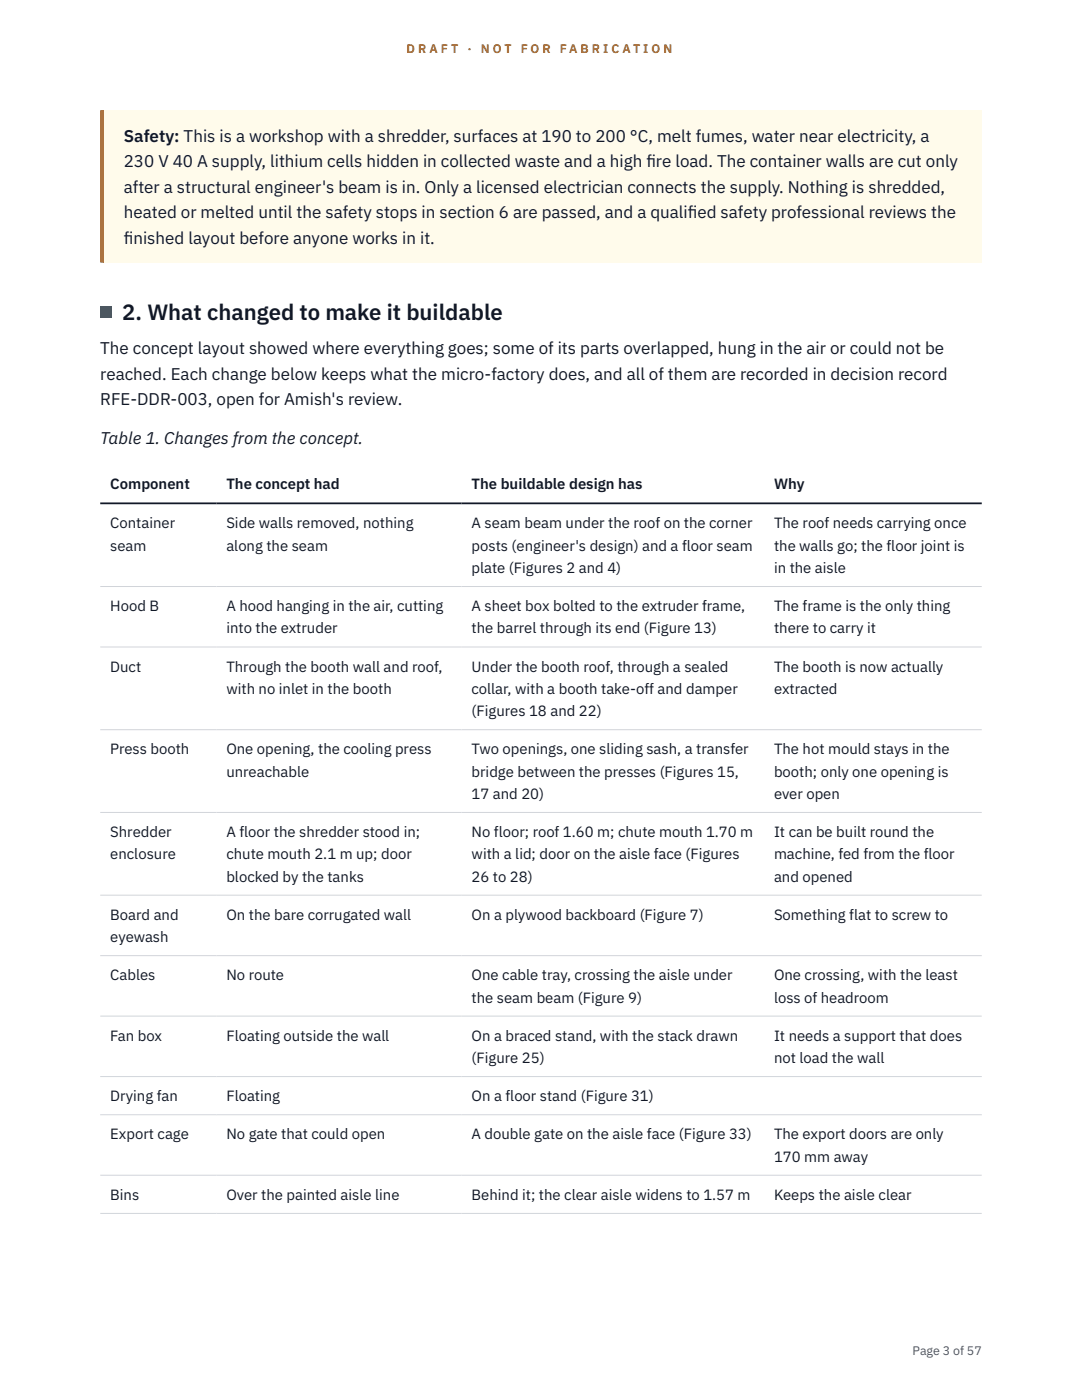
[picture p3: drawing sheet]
<svg xmlns="http://www.w3.org/2000/svg" width="216mm" height="279mm" viewBox="0 0 216 279" stroke-linecap="round" stroke-linejoin="round" font-family="sans-serif">
<defs><g id="words">
<text font-size="4.4" fill="#111827" x="24.4" y="63.8">2. What changed to make it buildable</text>
<g font-size="3.4" fill="#111827">
<text x="24.7" y="28.3">Safety: This is a workshop with a shredder, surfaces at 190 to 200 °C, melt fumes, water near electricity, a</text>
<text x="24.7" y="33.4">230 V 40 A supply, lithium cells hidden in collected waste and a high f</text>
<text x="129" y="33.4">ire load. The container walls are cut only</text>
<text x="24.7" y="38.5">after a structural engineer's beam is in. Only a licensed electrician connects the supply. Nothing is shredded,</text>
<text x="24.7" y="43.6">heated or melted until the safety stops in section 6 are passed, and a qualif</text>
<text x="137.2" y="43.6">ied safety professional reviews the</text>
<text x="24.7" y="48.6">f</text>
<text x="24.7" y="48.6">inished layout before anyone works in it.</text>
<text x="20" y="70.7">The concept layout showed where everything goes; some of its parts overlapped, hung in the air or could not be</text>
<text x="20" y="75.8">reached. Each change below keeps what the micro-factory does, and all of them are recorded in decision record</text>
<text x="20" y="80.9">RFE-DDR-003, open for Amish's review.</text>
<text x="20" y="88.6">Table 1. Changes from the concept.</text>
</g>
<g font-size="3" fill="#111827">
<text x="22" y="97.7">Component</text>
<text x="45.2" y="97.7">The concept had</text>
<text x="94.1" y="97.7">The buildable design has</text>
<text x="154.4" y="97.7">Why</text>
<text x="22" y="105.5">Container</text>
<text x="45.2" y="105.5">Side walls removed, nothing</text>
<text x="94.1" y="105.5">A seam beam under the roof on the corner</text>
<text x="154.4" y="105.5">The roof needs carrying once</text>
<text x="22" y="109.9">seam</text>
<text x="45.2" y="109.9">along the seam</text>
<text x="94.1" y="109.9">posts (engineer's design) and a floor seam</text>
<text x="154.4" y="109.9">the walls go; the floor joint is</text>
<text x="94.1" y="114.4">plate (Figures 2 and 4)</text>
<text x="154.4" y="114.4">in the aisle</text>
<text x="22" y="122">Hood B</text>
<text x="45.2" y="122">A hood hanging in the air, cutting</text>
<text x="94.1" y="122">A sheet box bolted to the extruder frame,</text>
<text x="154.4" y="122">The frame is the only thing</text>
<text x="45.2" y="126.4">into the extruder</text>
<text x="94.1" y="126.4">the barrel through its end (Figure 13)</text>
<text x="154.4" y="126.4">there to carry it</text>
<text x="22" y="134">Duct</text>
<text x="45.2" y="134">Through the booth wall and roof,</text>
<text x="94.1" y="134">Under the booth roof, through a sealed</text>
<text x="154.4" y="134">The booth is now actually</text>
<text x="45.2" y="138.5">with no inlet in the booth</text>
<text x="94.1" y="138.5">collar, with a booth take-off and damper</text>
<text x="94.1" y="142.9">(Figures 18 and 22)</text>
<text x="154.4" y="138.5">extracted</text>
<text x="22" y="150.6">Press booth</text>
<text x="45.2" y="150.6">One opening, the cooling press</text>
<text x="45.2" y="155">unreachable</text>
<text x="94.1" y="150.6">Two openings, one sliding sash, a transfer</text>
<text x="94.1" y="155">bridge between the presses (Figures 15,</text>
<text x="154.4" y="150.6">The hot mould stays in the</text>
<text x="154.4" y="155">booth; only one opening is</text>
<text x="94.1" y="159.4">17 and 20)</text>
<text x="154.4" y="159.4">ever open</text>
<text x="22" y="167.1">Shredder</text>
<text x="45.2" y="167.1">A floor the shredder stood in;</text>
<text x="94.1" y="167.1">No floor; roof 1.60 m; chute mouth 1.70 m</text>
<text x="154.4" y="167.1">It can be built round the</text>
<text x="22" y="171.5">enclosure</text>
<text x="45.2" y="171.5">chute mouth 2.1 m up; door</text>
<text x="94.1" y="171.5">with a lid; door on the aisle face (Figures</text>
<text x="154.4" y="171.5">machine, fed from the floor</text>
<text x="45.2" y="176">blocked by the tanks</text>
<text x="94.1" y="176">26 to 28)</text>
<text x="154.4" y="176">and opened</text>
<text x="22" y="183.6">Board and</text>
<text x="45.2" y="183.6">On the bare corrugated wall</text>
<text x="94.1" y="183.6">On a plywood backboard (Figure 7)</text>
<text x="154.4" y="183.6">Something flat to screw to</text>
<text x="22" y="188">eyewash</text>
<text x="22" y="195.6">Cables</text>
<text x="45.2" y="195.6">No route</text>
<text x="94.1" y="195.6">One cable tray, crossing the aisle under</text>
<text x="154.4" y="195.6">One crossing, with the least</text>
<text x="94.1" y="200.1">the seam beam (Figure 9)</text>
<text x="154.4" y="200.1">loss of headroom</text>
<text x="22" y="207.7">Fan box</text>
<text x="45.2" y="207.7">Floating outside the wall</text>
<text x="94.1" y="207.7">On a braced stand, with the stack drawn</text>
<text x="154.4" y="207.7">It needs a support that does</text>
<text x="94.1" y="212.2">(Figure 25)</text>
<text x="154.4" y="212.2">not load the wall</text>
<text x="22" y="219.8">Drying fan</text>
<text x="45.2" y="219.8">Floating</text>
<text x="94.1" y="219.8">On a floor stand (Figure 31)</text>
<text x="22" y="227.4">Export cage</text>
<text x="45.2" y="227.4">No gate that could open</text>
<text x="94.1" y="227.4">A double gate on the aisle face (Figure 33)</text>
<text x="154.4" y="227.4">The export doors are only</text>
<text x="154.4" y="231.8">170 mm away</text>
<text x="22" y="239.5">Bins</text>
<text x="45.2" y="239.5">Over the painted aisle line</text>
<text x="94.1" y="239.5">Behind it; the clear aisle widens to 1.57 m</text>
<text x="154.4" y="239.5">Keeps the aisle clear</text>
</g>
<g font-size="2.5" fill="#b45309">
<text x="81.1" y="10.5">D R A F T</text>
<text x="93.3" y="10.5">·</text>
<text x="95.9" y="10.5">N O T</text>
<text x="103.9" y="10.5">F O R</text>
<text x="111.7" y="10.5">F A B R I C A T I O N</text>
</g>
<text font-size="2.5" fill="#4b5563" x="182.1" y="270.3">Page 3 of 57</text>
</g></defs>
<path d="M20 22h175.9v30.4h-175.9z" fill="#fffbeb"/>
<path d="M20.7 22l.1 30.4zM20 22h.8v30.4h-.8z" fill-rule="evenodd" fill="#d97706"/>
<path d="M20 117.1h175.9M20 129.1h175.9M20 145.6h175.9M20 162.1h175.9M20 178.7h175.9M20 190.7h175.9M20 202.8h175.9M20 214.9h175.9M20 222.5h175.9M20 234.5h175.9M20 242.2h175.9" fill="none" stroke="#d1d5db" stroke-width=".2"/>
<path d="M20 100.5h175.9" fill="none" stroke="#111827" stroke-width=".35"/>
<path d="M20 61.2h2.2v2.2h-2.2z" fill="#0f766e"/>
<use href="#words"/>
</svg>
